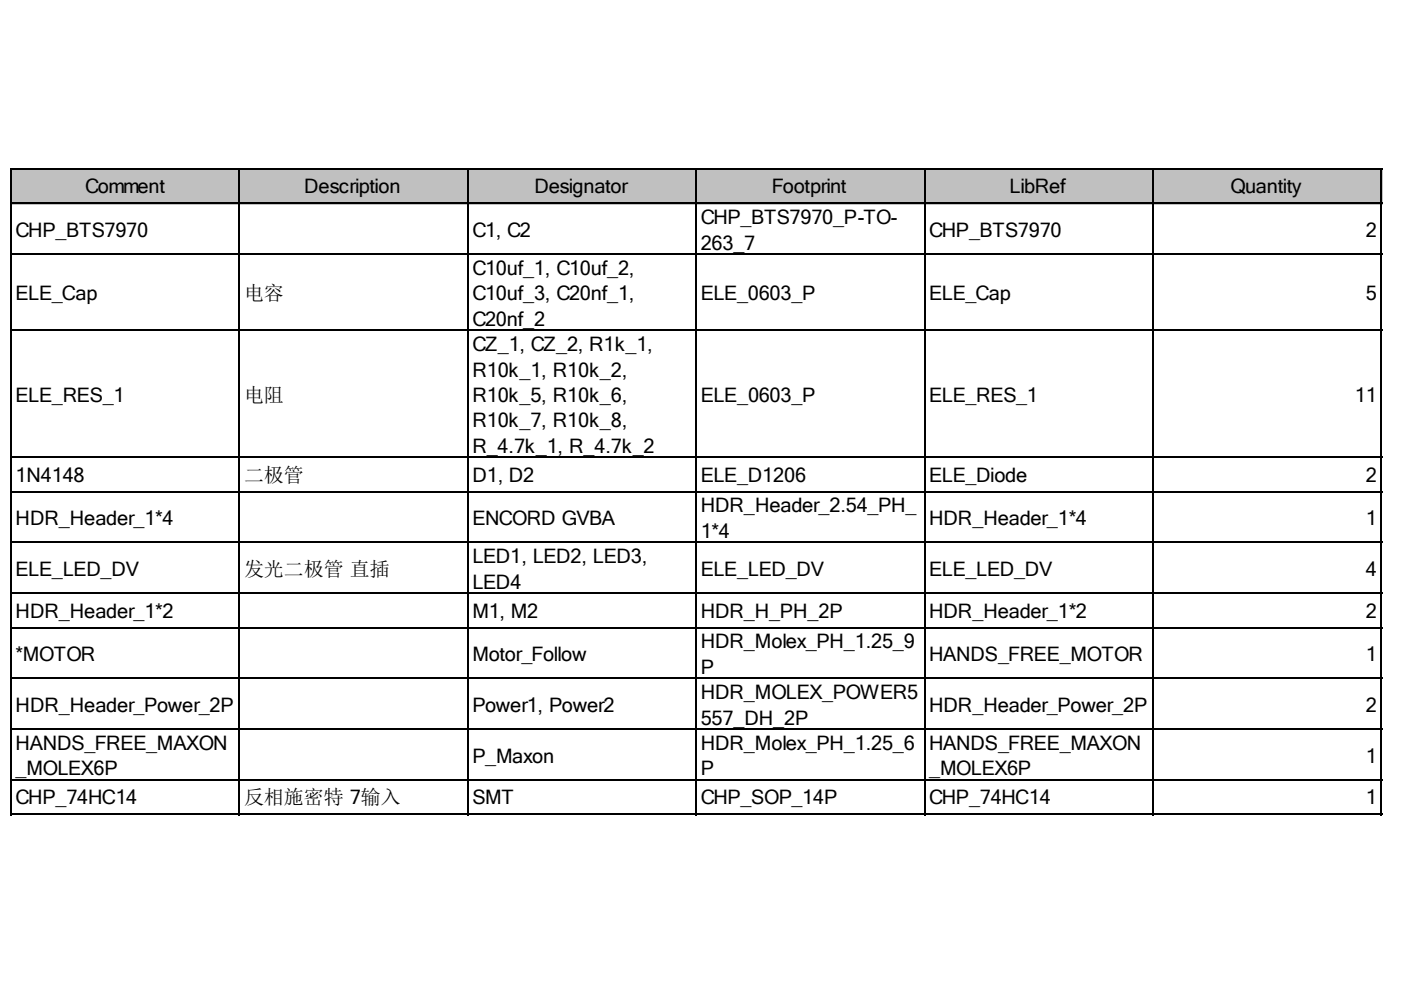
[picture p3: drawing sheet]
<svg xmlns="http://www.w3.org/2000/svg" width="297mm" height="210mm" viewBox="0 0 297 210" stroke-linecap="round" stroke-linejoin="round" font-family="sans-serif">
<defs><g id="words">
<g font-size="4.2">
<text x="18" y="41">Comment</text>
<text x="64.5" y="41">Description</text>
<text x="113.3" y="41">Designator</text>
<text x="163.7" y="41">Footprint</text>
<text x="214" y="41">LibRef</text>
<text x="260.9" y="41">Quantity</text>
<text x="148.6" y="47.5">CHP_BTS7970_P-TO-</text>
<text x="3.3" y="50.2">CHP_BTS7970</text>
<text x="100.2" y="50.2">C1, C2</text>
<text x="148.6" y="52.9">263_7</text>
<text x="197" y="50.2">CHP_BTS7970</text>
<text x="289.6" y="50.2">2</text>
<text x="100.2" y="58.3">C10uf_1, C10uf_2,</text>
<text x="3.3" y="63.7">ELE_Cap</text>
<text x="51.7" y="63.7">电容</text>
<text x="100.2" y="63.7">C10uf_3, C20nf_1,</text>
<text x="148.6" y="63.7">ELE_0603_P</text>
<text x="197" y="63.7">ELE_Cap</text>
<text x="289.6" y="63.7">5</text>
<text x="100.2" y="69.1">C20nf_2</text>
<text x="100.2" y="74.4">CZ_1, CZ_2, R1k_1,</text>
<text x="100.2" y="79.8">R10k_1, R10k_2,</text>
<text x="3.3" y="85.2">ELE_RES_1</text>
<text x="51.7" y="85.2">电阻</text>
<text x="100.2" y="85.2">R10k_5, R10k_6,</text>
<text x="148.6" y="85.2">ELE_0603_P</text>
<text x="197" y="85.2">ELE_RES_1</text>
<text x="287.2" y="85.2">11</text>
<text x="100.2" y="90.6">R10k_7, R10k_8,</text>
<text x="100.2" y="96">R_4.7k_1, R_4.7k_2</text>
<text x="3.3" y="102.1">1N4148</text>
<text x="51.7" y="102.1">二极管</text>
<text x="100.2" y="102.1">D1, D2</text>
<text x="148.6" y="102.1">ELE_D1206</text>
<text x="197" y="102.1">ELE_Diode</text>
<text x="289.6" y="102.1">2</text>
<text x="3.3" y="111.4">HDR_Header_1*4</text>
<text x="100.2" y="111.4">ENCORD GVBA</text>
<text x="148.6" y="108.7">HDR_Header_2.54_PH_</text>
<text x="197" y="111.4">HDR_Header_1*4</text>
<text x="289.6" y="111.4">1</text>
<text x="100.2" y="119.4">LED1, LED2, LED3,</text>
<text x="148.6" y="114">1*4</text>
<text x="3.3" y="122.1">ELE_LED_DV</text>
<text x="51.7" y="122.1">发光二极管 直插</text>
<text x="100.2" y="124.8">LED4</text>
<text x="148.6" y="122.1">ELE_LED_DV</text>
<text x="197" y="122.1">ELE_LED_DV</text>
<text x="289.6" y="122.1">4</text>
<text x="3.3" y="131">HDR_Header_1*2</text>
<text x="100.2" y="131">M1, M2</text>
<text x="148.6" y="131">HDR_H_PH_2P</text>
<text x="197" y="131">HDR_Header_1*2</text>
<text x="289.6" y="131">2</text>
<text x="148.6" y="137.5">HDR_Molex_PH_1.25_9</text>
<text x="3.3" y="140.2">*MOTOR</text>
<text x="100.2" y="140.2">Motor_Follow</text>
<text x="148.6" y="142.9">P</text>
<text x="197" y="140.2">HANDS_FREE_MOTOR</text>
<text x="289.6" y="140.2">1</text>
<text x="148.6" y="148.3">HDR_MOLEX_POWER5</text>
<text x="3.3" y="151">HDR_Header_Power_2P</text>
<text x="100.2" y="151">Power1, Power2</text>
<text x="148.6" y="153.6">557_DH_2P</text>
<text x="197" y="151">HDR_Header_Power_2P</text>
<text x="289.6" y="151">2</text>
<text x="3.3" y="159">HANDS_FREE_MAXON</text>
<text x="100.2" y="161.7">P_Maxon</text>
<text x="148.6" y="159">HDR_Molex_PH_1.25_6</text>
<text x="197" y="159">HANDS_FREE_MAXON</text>
<text x="289.6" y="161.7">1</text>
<text x="3.3" y="164.4">_MOLEX6P</text>
<text x="148.6" y="164.4">P</text>
<text x="197" y="164.4">_MOLEX6P</text>
<text x="3.3" y="170.6">CHP_74HC14</text>
<text x="51.7" y="170.6">反相施密特 7输入</text>
<text x="100.2" y="170.6">SMT</text>
<text x="148.6" y="170.6">CHP_SOP_14P</text>
<text x="197" y="170.6">CHP_74HC14</text>
<text x="289.6" y="170.6">1</text>
</g>
</g></defs>
<g fill="#c0c0c0">
<path d="M2.5 35.9h48.5v7.4h-48.5z" fill-rule="evenodd"/>
<path d="M50.6 35.9h48.8v7.4h-48.8z" fill-rule="evenodd"/>
<path d="M99 35.9h48.8v7.4h-48.8z" fill-rule="evenodd"/>
<path d="M147.4 35.9h48.8v7.4h-48.8z" fill-rule="evenodd"/>
<path d="M195.8 35.9h48.8v7.4h-48.8z" fill-rule="evenodd"/>
<path d="M244.2 35.9h48.9v7.4h-48.9z" fill-rule="evenodd"/>
</g>
<g fill="none" stroke="#000" stroke-width=".38">
<path d="M2.2 35.8h290.9M2.2 43.1h290.9M2.2 53.9h290.9M2.2 70h290.9M2.2 96.9h290.9M2.2 104.2h290.9M2.2 115h290.9M2.2 125.8h290.9M2.2 133.1h290.9M2.2 143.8h290.9M2.2 154.6h290.9M2.2 165.4h290.9"/>
<path d="M2.2 172.7h290.9"/>
</g>
<path d="M2.3 35.6v137.3M50.8 35.6v137.3M99.2 35.6v137.3M147.6 35.6v137.3M196 35.6v137.3M244.4 35.6v137.3M292.9 35.6v137.3" fill="none" stroke="#000" stroke-width=".39"/>
<use href="#words"/>
</svg>
